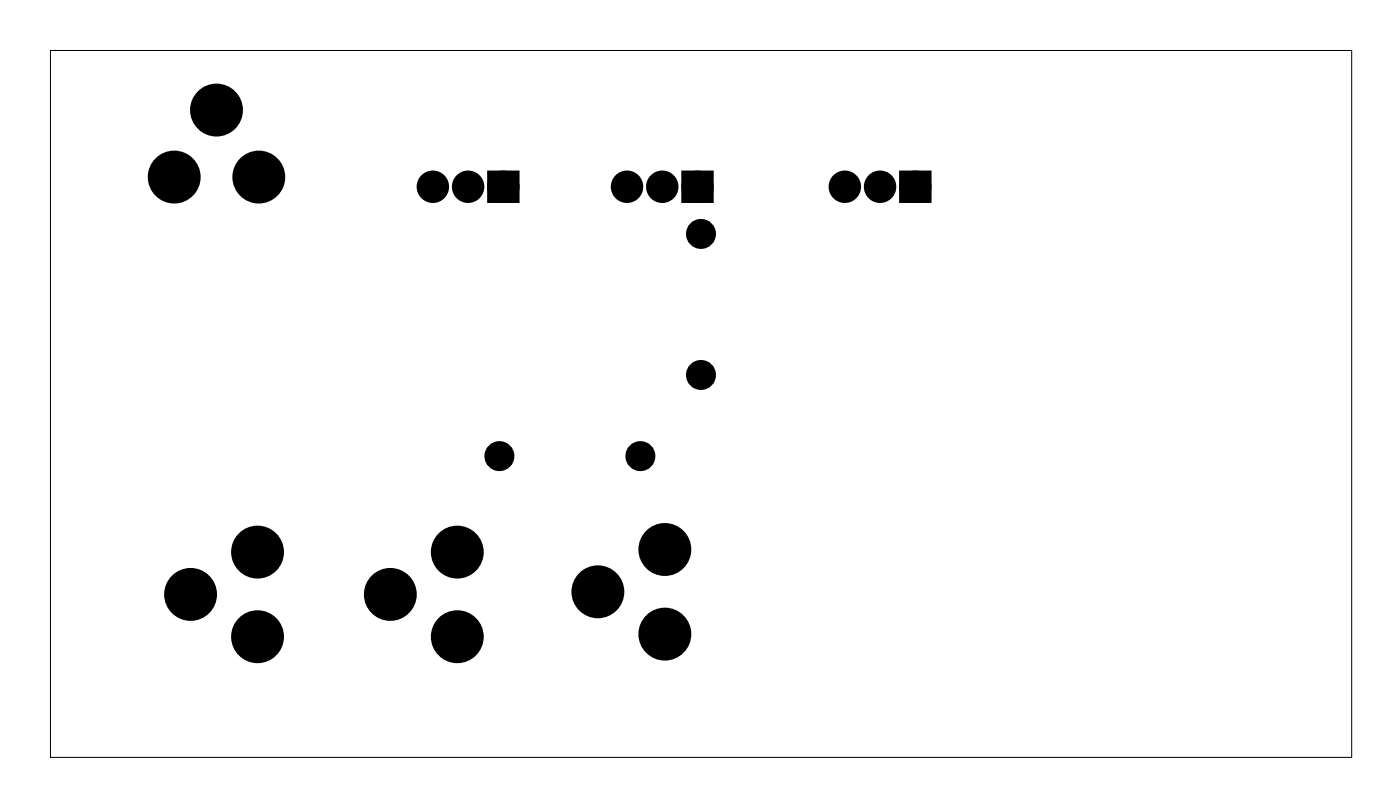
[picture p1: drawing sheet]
<svg xmlns="http://www.w3.org/2000/svg" width="101mm" height="58mm" viewBox="0 0 101 58" stroke-linecap="round" stroke-linejoin="round" font-family="sans-serif">
<path d="M3.6 3.6h93.8v51h-93.8z" fill="none" stroke="#000" stroke-width=".07"/>
<g fill="#000">
<circle cx="12.6" cy="12.8" r="1.52"/>
<circle cx="15.6" cy="7.9" r="1.52"/>
<circle cx="18.7" cy="12.8" r="1.52"/>
<circle cx="31.2" cy="13.5" r=".79"/>
<circle cx="33.7" cy="13.5" r=".79"/>
<circle cx="36.3" cy="13.5" r=".79"/>
<circle cx="45.2" cy="13.5" r=".79"/>
<circle cx="47.7" cy="13.5" r=".79"/>
<circle cx="50.3" cy="13.5" r=".79"/>
<circle cx="50.5" cy="16.9" r=".7"/>
<circle cx="60.9" cy="13.5" r=".79"/>
<circle cx="63.4" cy="13.5" r=".79"/>
<circle cx="66" cy="13.5" r=".79"/>
<circle cx="18.6" cy="39.8" r="1.52"/>
<circle cx="33" cy="39.8" r="1.52"/>
<circle cx="36" cy="32.9" r=".7"/>
<circle cx="46.2" cy="32.9" r=".7"/>
<circle cx="47.9" cy="39.6" r="1.52"/>
<circle cx="50.5" cy="27" r=".7"/>
<circle cx="13.7" cy="42.8" r="1.52"/>
<circle cx="18.6" cy="45.9" r="1.52"/>
<circle cx="28.1" cy="42.8" r="1.52"/>
<circle cx="33" cy="45.9" r="1.52"/>
<circle cx="43.1" cy="42.6" r="1.52"/>
<circle cx="47.9" cy="45.7" r="1.52"/>
</g>
<g fill="none" stroke="#000" stroke-width=".76" stroke-linecap="butt">
<path d="M35.5 12.7h1.6v1.5h-1.6zM49.5 12.7h1.6v1.5h-1.6zM65.2 12.7h1.6v1.5h-1.6z"/>
<circle cx="12.6" cy="12.8" r="1.52"/>
<circle cx="15.6" cy="7.9" r="1.52"/>
<circle cx="18.7" cy="12.8" r="1.52"/>
<circle cx="31.2" cy="13.5" r=".79"/>
<circle cx="33.7" cy="13.5" r=".79"/>
<circle cx="36.3" cy="13.5" r=".79"/>
<circle cx="45.2" cy="13.5" r=".79"/>
<circle cx="47.7" cy="13.5" r=".79"/>
<circle cx="50.3" cy="13.5" r=".79"/>
<circle cx="50.5" cy="16.9" r=".7"/>
<circle cx="60.9" cy="13.5" r=".79"/>
<circle cx="63.4" cy="13.5" r=".79"/>
<circle cx="66" cy="13.5" r=".79"/>
<circle cx="18.6" cy="39.8" r="1.52"/>
<circle cx="33" cy="39.8" r="1.52"/>
<circle cx="36" cy="32.9" r=".7"/>
<circle cx="46.2" cy="32.9" r=".7"/>
<circle cx="47.9" cy="39.6" r="1.52"/>
<circle cx="50.5" cy="27" r=".7"/>
<circle cx="13.7" cy="42.8" r="1.52"/>
<circle cx="18.6" cy="45.9" r="1.52"/>
<circle cx="28.1" cy="42.8" r="1.52"/>
<circle cx="33" cy="45.9" r="1.52"/>
<circle cx="43.1" cy="42.6" r="1.52"/>
<circle cx="47.9" cy="45.7" r="1.52"/>
</g>
<path d="M35.5 12.7h1.6v1.5h-1.6zM49.5 12.7h1.6v1.5h-1.6zM65.2 12.7h1.6v1.5h-1.6z" fill="#000"/>
</svg>
